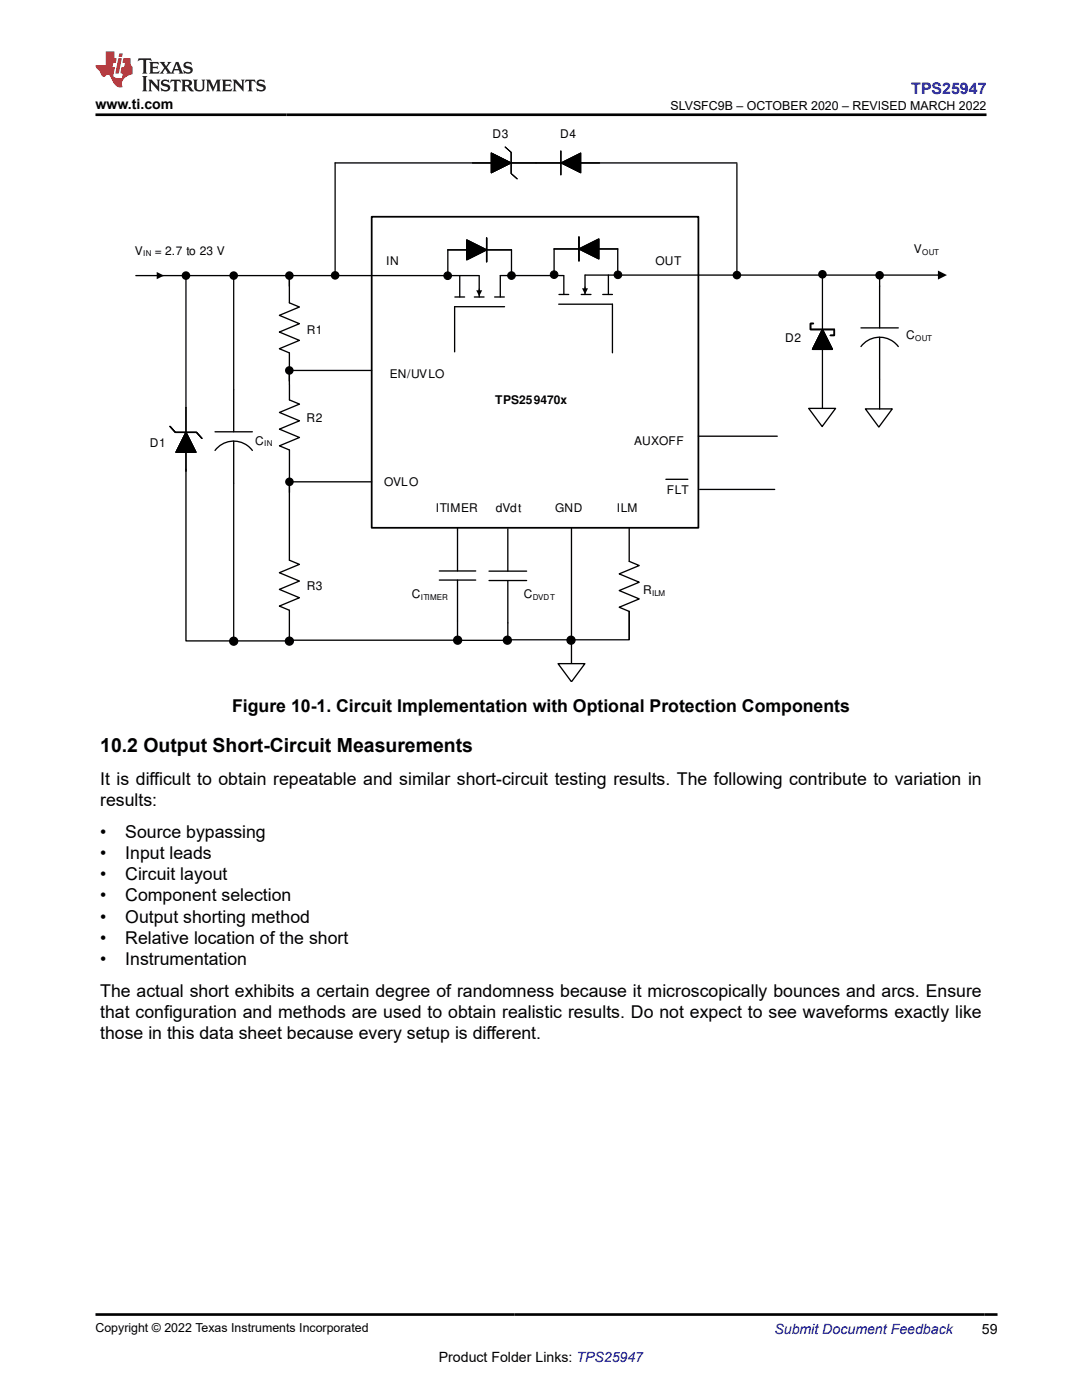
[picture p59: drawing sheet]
<svg xmlns="http://www.w3.org/2000/svg" width="216mm" height="279mm" viewBox="0 0 216 279" stroke-linecap="round" stroke-linejoin="round" font-family="sans-serif">
<defs><g id="words">
<text font-size="3.9" x="20" y="150.1">10.2 Output Short-Circuit Measurements</text>
<g font-size="3.5">
<text x="46.3" y="142.1">Figure 10-1. Circuit Implementation with Optional Protection Components</text>
<text x="20" y="156.6">It is difficult to obtain repeatable and similar short-circuit testing results. The following contribute to variation in</text>
<text x="20" y="160.8">results:</text>
<text x="20" y="167.2">•</text>
<text x="25" y="167.2">Source bypassing</text>
<text x="20" y="171.4">•</text>
<text x="25" y="171.4">Input leads</text>
<text x="20" y="175.7">•</text>
<text x="20" y="179.9">•</text>
<text x="25" y="175.7">Circuit layout</text>
<text x="25" y="179.9">Component selection</text>
<text x="20" y="184.1">•</text>
<text x="25" y="184.1">Output shorting method</text>
<text x="20" y="188.4">•</text>
<text x="25" y="188.4">Relative location of the short</text>
<text x="20" y="192.6">•</text>
<text x="25" y="192.6">Instrumentation</text>
<text x="20" y="198.9">The actual short exhibits a certain degree of randomness because it microscopically bounces and arcs. Ensure</text>
<text x="20" y="203.2">that configuration and methods are used to obtain realistic results. Do not expect to see waveforms exactly like</text>
<text x="20" y="207.4">those in this data sheet because every setup is different.</text>
</g>
<text font-size="3.2" fill="#00f" x="181.8" y="18.7">TPS25947</text>
<g font-size="2.8">
<text x="19" y="21.8">www.ti.com</text>
<text x="195.9" y="266.1">59</text>
<text x="87.6" y="271.7">Product Folder Links: TPS25947</text>
</g>
<text font-size="2.8" fill="#00f" x="154.5" y="266.2">Submit Document Feedback</text>
<g font-size="2.5">
<text x="133.8" y="21.9">SLVSFC9B – OCTOBER 2020 – REVISED MARCH 2022</text>
<text x="19" y="265.9">Copyright © 2022 Texas Instruments Incorporated</text>
</g>
<g font-size="2.4">
<text x="98.3" y="27.5">D3</text>
<text x="111.8" y="27.5">D4</text>
<text x="26.9" y="50.8">V</text>
<text x="30.9" y="50.8">= 2.7 to 23 V</text>
<text x="77" y="52.8">IN</text>
<text x="130.8" y="52.8">OUT</text>
<text x="182.4" y="50.6">V</text>
<text x="61.2" y="66.6">R1</text>
<text x="156.7" y="68.2">D2</text>
<text x="180.8" y="67.7">C</text>
<text x="77.8" y="75.5">EN/UVLO</text>
<text x="98.8" y="80.7">TPS259470x</text>
<text x="29.9" y="89.3">D1</text>
<text x="50.9" y="88.7">C</text>
<text x="61.2" y="84.3">R2</text>
<text x="126.5" y="88.7">AUXOFF</text>
<text x="76.6" y="97">OVLO</text>
<text x="133" y="98.6">FLT</text>
<text x="87" y="102.2">ITIMER</text>
<text x="98.9" y="102.2">dVdt</text>
<text x="110.8" y="102.3">GND</text>
<text x="123.1" y="102.3">ILM</text>
<text x="61.2" y="117.7">R3</text>
<text x="82.2" y="119.4">C</text>
<text x="104.5" y="119.4">C</text>
<text x="128.3" y="118.6">R</text>
</g>
<g font-size="1.6">
<text x="28.6" y="51.2">IN</text>
<text x="184" y="50.9">OUT</text>
<text x="182.6" y="68">OUT</text>
<text x="52.7" y="89.1">IN</text>
<text x="84" y="119.8">ITIMER</text>
<text x="106.3" y="119.8">DVDT</text>
<text x="130.1" y="119">ILM</text>
</g>
</g></defs>
<path d="M74.2 43.3h65.2v62h-65.2z" fill="none" stroke="#000" stroke-width=".35"/>
<path d="M27.1 55h68.4M114 105.3v28.4" fill="none" stroke="#000" stroke-width=".26"/>
<path d="M31.5 55h1.2" fill="none" stroke="#000" stroke-width=".2"/>
<path d="M31.3 54.3l1.4 .7-1.4 .7z" fill="#000"/>
<path d="M111.3 132.4h5.4l-2.7 3.7z" fill="#fff"/>
<path d="M175.5 57.1v8.3M187.2 54.9h.2M171.8 69.2a4.7 4.7 0 0 1 7.4 0M171.8 65.4h7.4M175.5 67.3v8.4M111.3 132.4h5.4l-2.7 3.7z" fill="none" stroke="#000" stroke-width=".26"/>
<path d="M125.6 122v5.7h-24.3" fill="none" stroke="#000" stroke-width=".25"/>
<path d="M187.2 54l1.8 .9-1.8 .9z" fill="#000"/>
<path d="M172.7 81.6h5.3l-2.6 3.6z" fill="#fff"/>
<g fill="none" stroke="#000" stroke-width=".26">
<path d="M66.9 32.5h80.1M57.7 54.7v5.7l2 .9-4 1.6 4 1.7-4 1.7 4 1.6-4 1.7 2 .8M116.8 54.9h70.3M46.6 77.8v8.4M57.7 73.9h16.5M57.7 70.4l.1 9.4 2 .8-4 1.7 4 1.7-4 1.6 4 1.7-4 1.7 2 .8v6.4h16.4M33.9 85.1l1.1 1.2h4.2l1.1 1.2M37.1 86.3l2 4h-4zM37.1 93.6v34.3h20.6M37.1 81.3v5M37.1 90.3v3.7M42.9 89.9a4.7 4.7 0 0 1 7.5 0"/>
<path d="M42.9 86.2h7.5M46.6 88v8.4M57.8 96.2l-.1 15.6M139.4 87.1h15.7M139.6 97.7h15M172.7 81.6h5.3l-2.6 3.6zM57.7 111.8l2 .8-4 1.7 4 1.7-4 1.6 4 1.7-4 1.7 2 .8v6h33.6M87.7 115.8h7.2M87.7 113.9h7.2M91.3 115.8v12h9.9M91.3 105.8v8.1M97.6 115.9h7.5"/>
<path d="M97.6 114h7.5M101.3 115.9l-.1 11.9M101.3 105.5v8.5M125.6 105.3v6.7l2 .9-4 1.6 4 1.7-4 1.7 4 1.6-4 1.7 2 .8v5.6"/>
<circle cx="46.6" cy="128" r=".79"/>
<circle cx="57.7" cy="128" r=".79"/>
<circle cx="91.3" cy="127.8" r=".79"/>
<circle cx="101.2" cy="127.8" r=".79"/>
<circle cx="113.9" cy="127.8" r=".79"/>
</g>
<path d="M66.9 32.5v22.5M147 32.7v22.2M37.1 55v26.3M46.6 55v22.8M57.7 55v2.1M164.1 54.7v26.7M175.5 54.9v2.2M57.7 73.9v2.2M175.5 75.7v5.9M46.6 96.4v31.4M57.8 96.2v2.1" fill="none" stroke="#000" stroke-width=".25"/>
<g fill="#000">
<path d="M98 30.5l4 2-4 2zM111.9 32.5l4-2v4zM37.1 86.3l2 4h-4z"/>
<circle cx="37.1" cy="55" r=".86"/>
<circle cx="46.6" cy="55" r=".86"/>
<circle cx="57.7" cy="55" r=".86"/>
<circle cx="66.9" cy="55" r=".86"/>
<circle cx="147" cy="54.9" r=".86"/>
<circle cx="164.1" cy="54.7" r=".86"/>
<circle cx="175.5" cy="54.9" r=".86"/>
<circle cx="57.7" cy="73.9" r=".86"/>
<circle cx="57.8" cy="96.2" r=".86"/>
<circle cx="46.6" cy="128" r=".79"/>
<circle cx="57.7" cy="128" r=".79"/>
<circle cx="91.3" cy="127.8" r=".79"/>
<circle cx="101.2" cy="127.8" r=".79"/>
<circle cx="113.9" cy="127.8" r=".79"/>
</g>
<path d="M94.3 32.5h3.7M98 30.5l4 2-4 2zM100.8 29.3l1.2 1.1v4.2l1.2 1.1M102 32.5h9.9M111.9 32.5l4-2v4zM111.9 30.1v4.8M115.9 32.5h3.8" fill="none" stroke="#000" stroke-width=".2"/>
<path d="M161.4 81.5h5.3l-2.7 3.6z" fill="#fff"/>
<g fill="none" stroke="#000" stroke-width=".26">
<path d="M90.8 59.3h1.9M91.7 55.1v4.2M93.1 47.9l4 2-4 2zM93.1 49.9h-3.7v4.9M94.6 59.3h2M95.6 55v4.3M97.1 47.5v4.7M97.1 49.9h5v4.9M98.7 59.3h1.9M99.8 55h12.7M99.8 55v4.3M111.5 58.8h2"/>
<path d="M112.5 55v3.8M115.5 49.7l4-2v4zM115.5 47.3v4.8M115.5 49.7h-4.9v5M116 58.8h1.9M116.7 54.9v3.9M119.5 49.7h3.8v5M120.3 58.8h1.9M121.4 54.9v3.9M100.7 61.2h-10v9M111.5 60.7h10.7v9.7M162.3 64.6h-.6v1.2h4.8v1.1h-.8"/>
<path d="M164.1 65.8l2 3.9h-4zM132.9 95.7h4.4M161.4 81.5h5.3l-2.7 3.6zM91.3 105.3v.5"/>
</g>
<g fill="#000">
<path d="M93.1 47.9l4 2-4 2zM95 57.9h1.2l-.6 1.2zM116.1 57.5h1.2l-.6 1.2zM115.5 49.7l4-2v4zM164.1 65.8l2 3.9h-4z"/>
<circle cx="89.3" cy="55" r=".76"/>
<circle cx="102.1" cy="55" r=".76"/>
<circle cx="110.6" cy="54.8" r=".76"/>
<circle cx="123.3" cy="54.8" r=".76"/>
</g>
<g fill="none" stroke="#000" stroke-width=".2">
<path d="M95.6 57.7v.4M116.7 57.3v.4"/>
<circle cx="89.3" cy="55" r=".76"/>
<circle cx="102.1" cy="55" r=".76"/>
<circle cx="110.6" cy="54.8" r=".76"/>
<circle cx="123.3" cy="54.8" r=".76"/>
</g>
<path d="M27.7 11.6l-.2 .6 .5-.2h.6v.1v2.2l-.2 .4h1l-.2-.4v-2.2v-.1h.5l.5 .2-.1-.6zM29.8 12.4l.2 .3v1.6l-.2 .4h1.9l.1-.6a1.08 1.08 0 0 1-1.3 .2v-.7h.6l.4 .2v-.7l-.4 .2h-.6v-.5l.2-.2a1 1 0 0 1 1 .3l-.1-.5zM31.8 12.4l1 1.1-1 1.2h.9l-.2-.2 .4-.8 .5 .8-.2 .2h1.6l-.2-.2 .1-.5h1l.1 .5-.1 .2h.9l-.2-.4-.8-1.9h-.5l-1 2.1-.8-1.1 .9-1h-.8l.2 .2-.5 .6-.3-.6 .1-.2zM35.2 12.8l.4 1h-.8zM36.8 12.5a.65 .65 0 0 0-.2 .7 .65 .65 0 0 0 .6 .5l.7 .1 .1 .3a.79 .79 0 0 1-.7 .4 .79 .79 0 0 1-.7-.5l.1 .7 .2-.1a.93 .93 0 0 0 1.1 0 .93 .93 0 0 0 .4-.9 1.46 1.46 0 0 0-1.2-.6l-.1-.3a1.09 1.09 0 0 1 1.2 .2l-.2-.6-.1 .1-.6-.2zM28.4 15.2l.2 .4v2.2l-.2 .4h1l-.2-.4v-2.2l.2-.4zM29.6 15.9l.2 .4v1.5l-.2 .4h.8l-.3-.4v-1.3l1.7 1.8v-2l.2-.4h-.8l.2 .2 .1 1.1-1.2-1.3zM32.3 16a.65 .65 0 0 0-.2 .8 .65 .65 0 0 0 .7 .4l.6 .2 .1 .2a.79 .79 0 0 1-.7 .4 .79 .79 0 0 1-.7-.5l.1 .7 .2-.1a.93 .93 0 0 0 1.1 .1 .93 .93 0 0 0 .4-1 1.46 1.46 0 0 0-1.2-.5l-.1-.4a1.09 1.09 0 0 1 1.2 .2l-.2-.6-.1 .1-.6-.1zM34.1 15.9l-.1 .6a.63 .63 0 0 1 .7-.3l.1 1.6-.3 .4h1l-.2-.4v-1.6a.66 .66 0 0 1 .8 .3l-.1-.6zM36.2 15.9l.2 .4v1.5l-.2 .4h.9l-.2-.2v-.7h.5l.1 .2a.79 .79 0 0 0 1.2 .6l-1-.9a.61 .61 0 0 0 .6-.6 .61 .61 0 0 0-.5-.7zM36.9 16.2h.2a.47 .47 0 0 1 .5 .1 .47 .47 0 0 1 .1 .5l-.2 .1-.6 .1zM38.5 15.9l.2 .2a2.27 2.27 0 0 0 .4 2 1.04 1.04 0 0 0 1.7-.7v-1.3l.2-.2h-.8l.2 .4v1.1a.6 .6 0 0 1-.6 .6 .6 .6 0 0 1-.6-.6v-1.1l.3-.4zM41.1 15.9l.2 .4v1.5l-.2 .4h.7l-.2-.4v-1.4l.9 1.9 .8-1.9v1.4l-.2 .4h1l-.3-.4v-1.5l.3-.4h-.8l-.7 1.5-.7-1.5zM44.3 15.9l.2 .4v1.5l-.2 .4h1.9l.1-.6a1.09 1.09 0 0 1-1.3 .2v-.7h.6l.4 .2v-.6l-.4 .2h-.6v-.6l.2-.1a1.01 1.01 0 0 1 1 .3l-.1-.6zM46.4 15.9l.3 .4v1.5l-.3 .4h.8l-.2-.4v-1.3l1.6 1.8v-2l.2-.4h-.7l.2 .2v1.1l-1.2-1.3zM49 15.9l-.1 .6a.63 .63 0 0 1 .8-.3v1.6l-.3 .4h1l-.2-.4v-1.6a.66 .66 0 0 1 .8 .3l-.1-.6zM51.4 16a.65 .65 0 0 0-.2 .8 .65 .65 0 0 0 .6 .4l.6 .2 .2 .2a.79 .79 0 0 1-.8 .4 .79 .79 0 0 1-.6-.5l.1 .7 .2-.1a.93 .93 0 0 0 1 .1 .93 .93 0 0 0 .5-1 1.46 1.46 0 0 0-1.3-.5l-.1-.4a1.09 1.09 0 0 1 1.3 .2l-.2-.6-.2 .1-.5-.1z" fill="#231f20"/>
<path d="M21.1 10.3v2.7h-2.1l.1 .4 .9 1a.95 .95 0 0 0 .9 .9 .59 .59 0 0 1 .6-.4 .59 .59 0 0 1 .5 .3l.4 .8a1.59 1.59 0 0 0 2.1 1.4 1.61 1.61 0 0 1 1-2.3l1-.3-.1-1.5a1.59 1.59 0 0 1-.4-1.7h-1.4l-.2 .9h.5l-.1 .9h-.5l-.2 .9v.3l.4 .1-.2 .9h-.6a.73 .73 0 0 1-1.1-.7l.3-1.5h-.5l.2-.9h.5l.2-.9h-.5v-1.3zM23.6 11.6l-.6 3.1h.7l.6-3.1zM23.8 10.7l-.1 .6h.7l.1-.6z" fill="#ed1c24"/>
<path d="M19 22.9h177.8M19.1 262.3h179.9" fill="none" stroke="#000" stroke-width=".53"/>
<use href="#words"/>
</svg>
